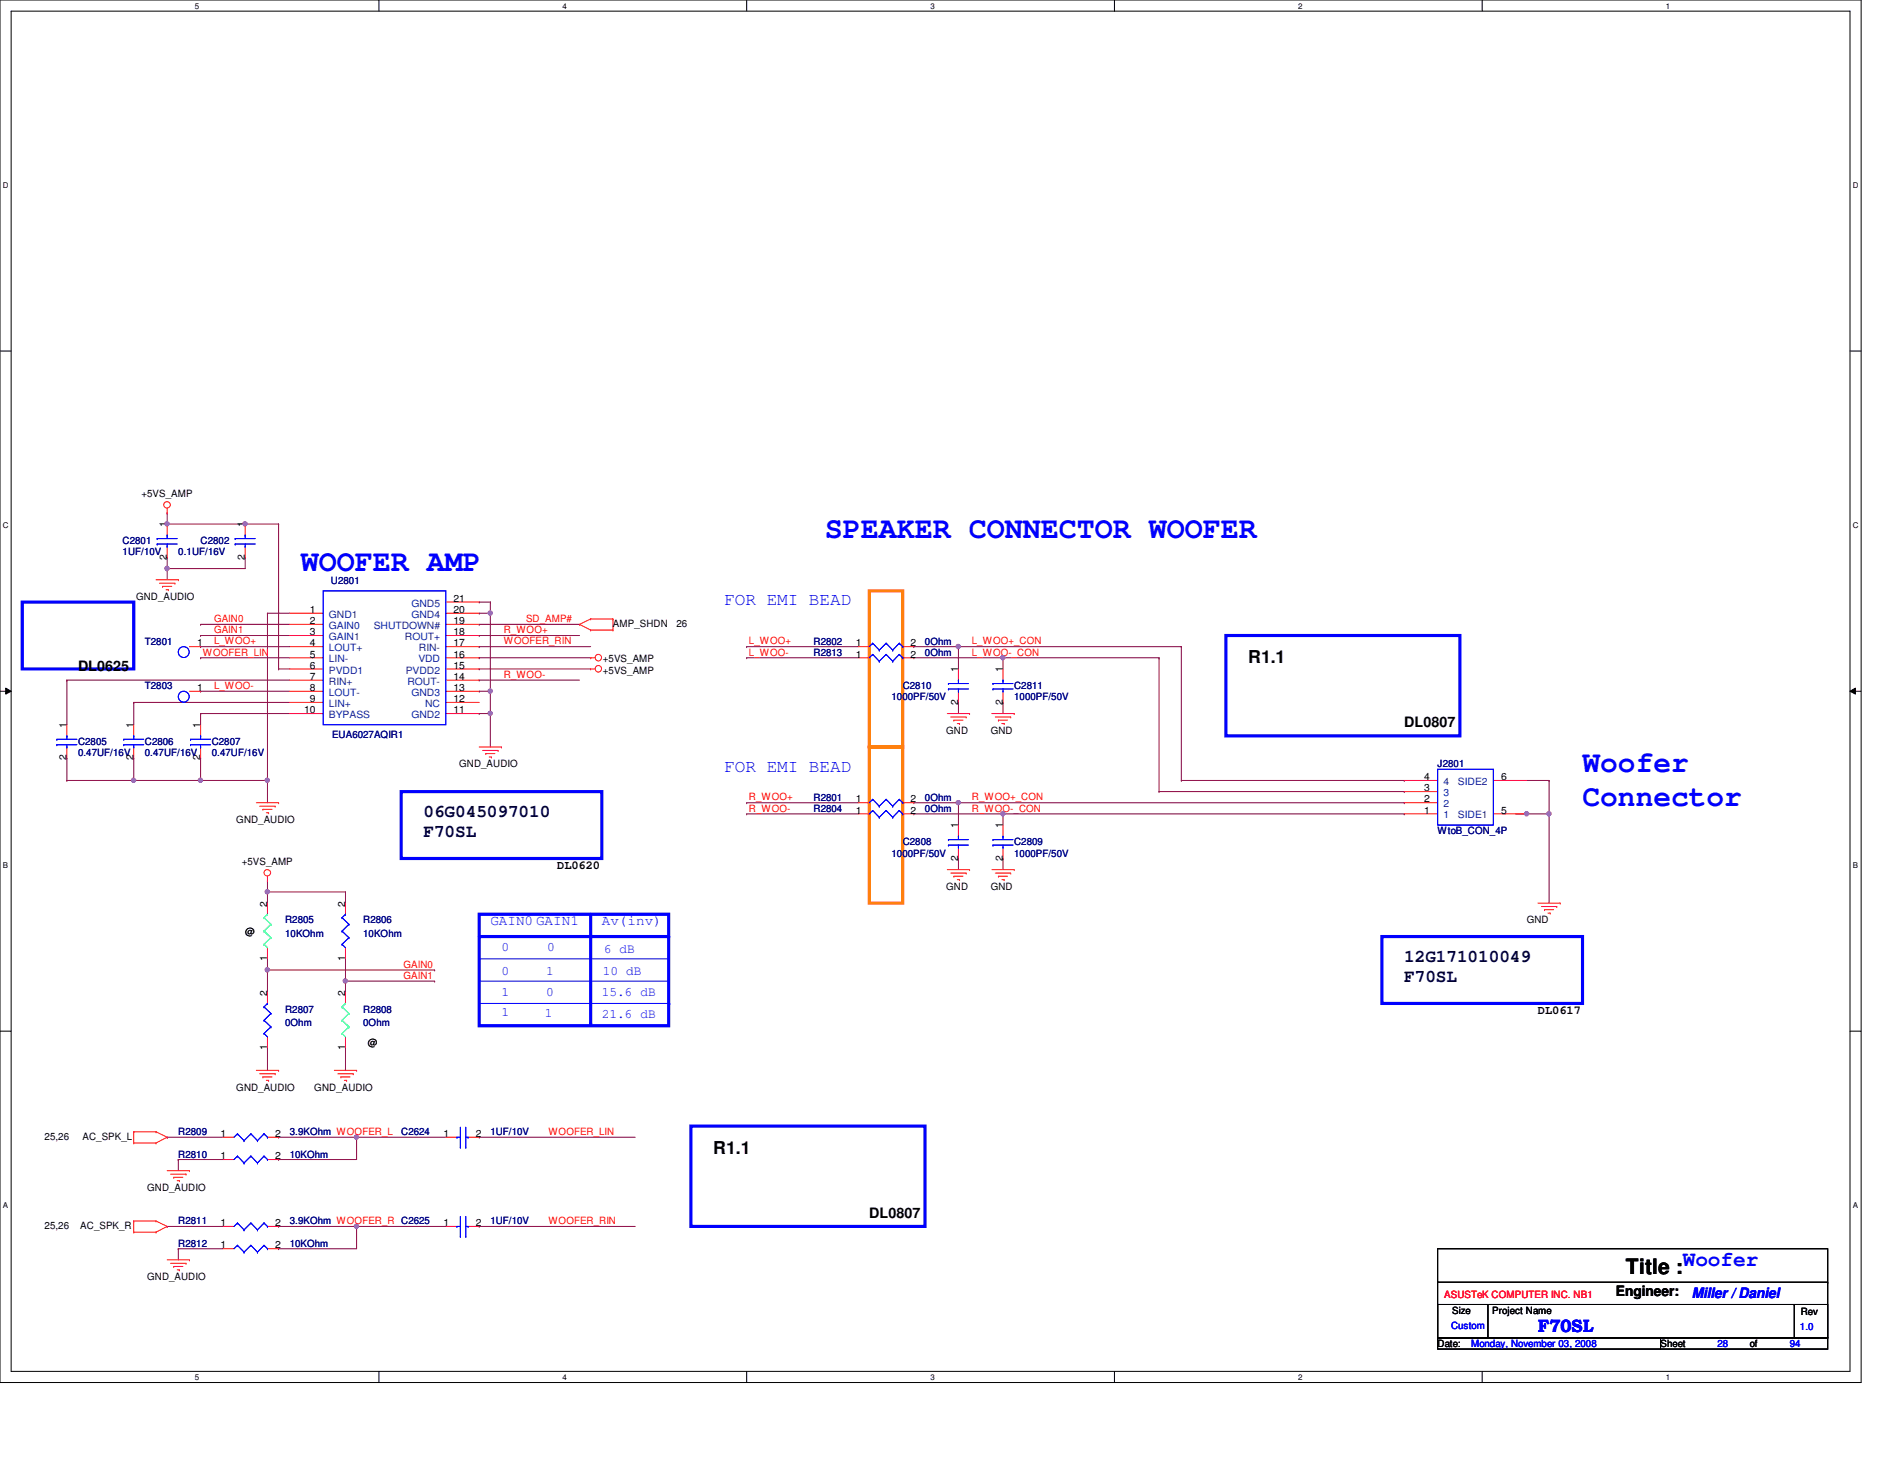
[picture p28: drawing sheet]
<svg xmlns="http://www.w3.org/2000/svg" width="279mm" height="216mm" viewBox="0 0 279 216" stroke-linecap="round" stroke-linejoin="round" font-family="sans-serif">
<defs><g id="words">
<g font-size="4.4" fill="#00f">
<text x="122.2" y="79.7">SPEAKER CONNECTOR WOOFER</text>
<text x="44.6" y="84.6">WOOFER AMP</text>
<text x="234.4" y="114.3">Woofer</text>
<text x="234.4" y="119.4">Connector</text>
</g>
<text font-size="3.1" x="240.9" y="188.7">Title :</text>
<text font-size="3.1" fill="#00f" x="249.3" y="187.5">Woofer</text>
<g font-size="2.6" fill="#00f">
<text x="107.3" y="89.6">FOR EMI BEAD</text>
<text x="107.3" y="114.4">FOR EMI BEAD</text>
<text x="227.8" y="197.3">F70SL</text>
</g>
<g font-size="2.6">
<text x="184.9" y="98.2">R1.1</text>
<text x="105.7" y="170.8">R1.1</text>
</g>
<g font-size="2.6" fill="#000040">
<text x="62.7" y="121">06G045097010</text>
<text x="62.7" y="124">F70SL</text>
<text x="208" y="142.5">12G171010049</text>
<text x="208" y="145.5">F70SL</text>
</g>
<g font-size="2.1">
<text x="11.6" y="99.4">DL0625</text>
<text x="208" y="107.7">DL0807</text>
<text x="128.8" y="180.3">DL0807</text>
<text x="239.4" y="191.9">Engineer:</text>
</g>
<g font-size="2.1" fill="#00f">
<text x="72.6" y="137">GAIN0 GAIN1</text>
<text x="89.2" y="137">Av(inv)</text>
<text x="250.6" y="192.2">Miller / Daniel</text>
</g>
<g font-size="1.9" fill="#00f">
<text x="74.3" y="140.9">0</text>
<text x="81.1" y="140.9">0</text>
<text x="89.5" y="141.2">6 dB</text>
<text x="74.3" y="147.5">1</text>
<text x="74.3" y="144.4">0</text>
<text x="80.9" y="147.5">0</text>
<text x="80.9" y="144.4">1</text>
<text x="89.2" y="147.5">15.6 dB</text>
<text x="89.3" y="144.4">10 dB</text>
<text x="74.3" y="150.5">1</text>
<text x="80.7" y="150.6">1</text>
<text x="89.2" y="150.8">21.6 dB</text>
</g>
<g font-size="1.8">
<text x="82.5" y="128.7">DL0620</text>
<text x="227.8" y="150.1">DL0617</text>
</g>
<g font-size="1.5">
<text x="21" y="73.7">+5VS_AMP</text>
<text x="24.7" y="82.9" transform="rotate(-90 24.7 82.9)">2</text>
<text x="24.7" y="78.1" transform="rotate(-90 24.7 78.1)">1</text>
<text x="36.3" y="82.9" transform="rotate(-90 36.3 82.9)">2</text>
<text x="36.3" y="78.1" transform="rotate(-90 36.3 78.1)">1</text>
<text x="20.2" y="88.9">GND_AUDIO</text>
<text x="67.2" y="89.1">21</text>
<text x="29.2" y="95.7">1</text>
<text x="45.9" y="90.8">1</text>
<text x="45.9" y="92.4">2</text>
<text x="45.9" y="94.1">3</text>
<text x="45.9" y="95.7">4</text>
<text x="67.2" y="95.7">17</text>
<text x="67.2" y="94.1">18</text>
<text x="67.2" y="92.4">19</text>
<text x="67.2" y="90.8">20</text>
<text x="90.8" y="92.8">AMP_SHDN</text>
<text x="100.2" y="92.8">26</text>
<text x="126.8" y="95.7">1</text>
<text x="134.9" y="95.7">2</text>
<text x="45.9" y="97.4">5</text>
<text x="45.9" y="99">6</text>
<text x="45.9" y="100.7">7</text>
<text x="67.2" y="100.7">14</text>
<text x="67.2" y="99">15</text>
<text x="67.2" y="97.4">16</text>
<text x="89.3" y="99.7">+5VS_AMP</text>
<text x="89.3" y="98">+5VS_AMP</text>
<text x="126.8" y="97.4">1</text>
<text x="134.9" y="97.4">2</text>
<text x="141.9" y="99.6" transform="rotate(-90 141.9 99.6)">1</text>
<text x="148.5" y="99.6" transform="rotate(-90 148.5 99.6)">1</text>
<text x="9.9" y="107.8" transform="rotate(-90 9.9 107.8)">1</text>
<text x="19.8" y="107.8" transform="rotate(-90 19.8 107.8)">1</text>
<text x="29.2" y="102.3">1</text>
<text x="29.7" y="107.8" transform="rotate(-90 29.7 107.8)">1</text>
<text x="45" y="105.6">10</text>
<text x="45.9" y="102.3">8</text>
<text x="45.9" y="104">9</text>
<text x="67.2" y="105.6">11</text>
<text x="67.2" y="104">12</text>
<text x="67.2" y="102.3">13</text>
<text x="141.9" y="104.4" transform="rotate(-90 141.9 104.4)">2</text>
<text x="148.5" y="104.4" transform="rotate(-90 148.5 104.4)">2</text>
<text x="9.9" y="112.6" transform="rotate(-90 9.9 112.6)">2</text>
<text x="19.8" y="112.6" transform="rotate(-90 19.8 112.6)">2</text>
<text x="29.7" y="112.6" transform="rotate(-90 29.7 112.6)">2</text>
<text x="68" y="113.6">GND_AUDIO</text>
<text x="140.2" y="108.7">GND</text>
<text x="146.8" y="108.7">GND</text>
<text x="126.8" y="118.8">1</text>
<text x="134.9" y="118.8">2</text>
<text x="211" y="115.5">4</text>
<text x="211" y="117.2">3</text>
<text x="211" y="118.8">2</text>
<text x="222.4" y="115.5">6</text>
<text x="35" y="121.9">GND_AUDIO</text>
<text x="126.8" y="120.5">1</text>
<text x="134.9" y="120.5">2</text>
<text x="141.9" y="122.7" transform="rotate(-90 141.9 122.7)">1</text>
<text x="148.5" y="122.7" transform="rotate(-90 148.5 122.7)">1</text>
<text x="211" y="120.5">1</text>
<text x="222.4" y="120.5">5</text>
<text x="35.8" y="128.1">+5VS_AMP</text>
<text x="140.2" y="131.8">GND</text>
<text x="141.9" y="127.5" transform="rotate(-90 141.9 127.5)">2</text>
<text x="146.8" y="131.8">GND</text>
<text x="148.5" y="127.5" transform="rotate(-90 148.5 127.5)">2</text>
<text x="39.6" y="134.2" transform="rotate(-90 39.6 134.2)">2</text>
<text x="51.1" y="134.2" transform="rotate(-90 51.1 134.2)">2</text>
<text x="226.2" y="136.7">GND</text>
<text x="36.3" y="138.4">@</text>
<text x="39.6" y="142.3" transform="rotate(-90 39.6 142.3)">1</text>
<text x="51.1" y="142.3" transform="rotate(-90 51.1 142.3)">1</text>
<text x="39.6" y="147.4" transform="rotate(-90 39.6 147.4)">2</text>
<text x="51.1" y="147.4" transform="rotate(-90 51.1 147.4)">2</text>
<text x="39.6" y="155.5" transform="rotate(-90 39.6 155.5)">1</text>
<text x="51.1" y="155.5" transform="rotate(-90 51.1 155.5)">1</text>
<text x="54.5" y="154.9">@</text>
<text x="35" y="161.5">GND_AUDIO</text>
<text x="46.6" y="161.5">GND_AUDIO</text>
<text x="6.6" y="168.8">25,26</text>
<text x="12.2" y="168.8">AC_SPK_L</text>
<text x="32.7" y="168.4">1</text>
<text x="32.7" y="171.7">1</text>
<text x="40.8" y="168.4">2</text>
<text x="40.8" y="171.7">2</text>
<text x="65.7" y="168.4">1</text>
<text x="70.5" y="168.4">2</text>
<text x="21.8" y="176.4">GND_AUDIO</text>
<text x="6.6" y="182">25,26</text>
<text x="11.9" y="182">AC_SPK_R</text>
<text x="32.7" y="184.9">1</text>
<text x="32.7" y="181.6">1</text>
<text x="40.8" y="184.9">2</text>
<text x="40.8" y="181.6">2</text>
<text x="65.7" y="181.6">1</text>
<text x="70.5" y="181.6">2</text>
<text x="21.8" y="189.6">GND_AUDIO</text>
<text x="215.1" y="194.5">Size</text>
<text x="221.1" y="194.5">Project Name</text>
<text x="266.8" y="194.7">Rev</text>
<text x="213" y="199.5">Date:</text>
<text x="246" y="199.5">Sheet</text>
<text x="259.2" y="199.5">of</text>
</g>
<g font-size="1.5" fill="#000080">
<text x="18.2" y="80.6">C2801</text>
<text x="18.2" y="82.3">1UF/10V</text>
<text x="26.4" y="82.3">0.1UF/16V</text>
<text x="29.7" y="80.6">C2802</text>
<text x="49" y="86.5">U2801</text>
<text x="21.5" y="95.5">T2801</text>
<text x="120.5" y="95.5">R2802</text>
<text x="137" y="95.5">0Ohm</text>
<text x="120.5" y="97.1">R2813</text>
<text x="137" y="97.1">0Ohm</text>
<text x="21.5" y="102.1">T2803</text>
<text x="132.1" y="103.7">1000PF/50V</text>
<text x="133.7" y="102.1">C2810</text>
<text x="150.2" y="102.1">C2811</text>
<text x="150.2" y="103.7">1000PF/50V</text>
<text x="11.6" y="110.3">C2805</text>
<text x="11.6" y="112">0.47UF/16V</text>
<text x="21.5" y="110.3">C2806</text>
<text x="21.5" y="112">0.47UF/16V</text>
<text x="31.4" y="110.3">C2807</text>
<text x="31.4" y="112">0.47UF/16V</text>
<text x="49.2" y="109.3">EUA6027AQIR1</text>
<text x="213" y="113.6">J2801</text>
<text x="120.5" y="118.6">R2801</text>
<text x="137" y="118.6">0Ohm</text>
<text x="120.5" y="120.2">R2804</text>
<text x="133.7" y="125.2">C2808</text>
<text x="137" y="120.2">0Ohm</text>
<text x="150.2" y="125.2">C2809</text>
<text x="213" y="123.5">WtoB_CON_4P</text>
<text x="132.1" y="126.8">1000PF/50V</text>
<text x="150.2" y="126.8">1000PF/50V</text>
<text x="42.2" y="136.7">R2805</text>
<text x="53.8" y="136.7">R2806</text>
<text x="42.2" y="138.7">10KOhm</text>
<text x="53.8" y="138.7">10KOhm</text>
<text x="42.2" y="149.9">R2807</text>
<text x="53.8" y="149.9">R2808</text>
<text x="42.2" y="151.9">0Ohm</text>
<text x="53.8" y="151.9">0Ohm</text>
<text x="26.4" y="168.1">R2809</text>
<text x="26.4" y="171.4">R2810</text>
<text x="42.9" y="168.1">3.9KOhm WOOFER_L</text>
<text x="42.9" y="171.4">10KOhm</text>
<text x="59.4" y="168.1">C2624</text>
<text x="72.6" y="168.1">1UF/10V</text>
<text x="26.4" y="184.6">R2812</text>
<text x="26.4" y="181.3">R2811</text>
<text x="42.9" y="184.6">10KOhm</text>
<text x="42.9" y="181.3">3.9KOhm WOOFER_R C2625</text>
<text x="72.6" y="181.3">1UF/10V</text>
</g>
<g font-size="1.5" fill="#004080">
<text x="61" y="89.8">GND5</text>
<text x="48.7" y="91.5">GND1</text>
<text x="48.7" y="93.1">GAIN0</text>
<text x="48.7" y="94.8">GAIN1</text>
<text x="55.4" y="93.1">SHUTDOWN#</text>
<text x="60" y="94.8">ROUT+</text>
<text x="61" y="91.5">GND4</text>
<text x="48.7" y="96.4">LOUT+</text>
<text x="48.7" y="98.1">LIN-</text>
<text x="48.7" y="99.7">PVDD1</text>
<text x="48.7" y="101.4">RIN+</text>
<text x="60.1" y="99.7">PVDD2</text>
<text x="60.4" y="101.4">ROUT-</text>
<text x="62" y="98.1">VDD</text>
<text x="62.1" y="96.4">RIN-</text>
<text x="48.7" y="103">LOUT-</text>
<text x="48.7" y="104.7">LIN+</text>
<text x="48.7" y="106.3">BYPASS</text>
<text x="61" y="106.3">GND2</text>
<text x="61" y="103">GND3</text>
<text x="63" y="104.7">NC</text>
<text x="213.8" y="116.2">4</text>
<text x="213.8" y="117.9">3</text>
<text x="213.8" y="119.5">2</text>
<text x="216" y="116.2">SIDE2</text>
<text x="213.8" y="121.2">1</text>
<text x="216" y="121.2">SIDE1</text>
</g>
<g font-size="1.5" fill="#f00">
<text x="31.7" y="95.4">L_WOO+</text>
<text x="31.7" y="92.1">GAIN0</text>
<text x="31.7" y="93.8">GAIN1</text>
<text x="74.6" y="93.8">R_WOO+</text>
<text x="74.6" y="95.4">WOOFER_RIN</text>
<text x="77.9" y="92.1">SD_AMP#</text>
<text x="111" y="95.4">L_WOO+</text>
<text x="144" y="95.4">L_WOO+_CON</text>
<text x="30.1" y="97.1">WOOFER_LIN</text>
<text x="74.6" y="100.4">R_WOO-</text>
<text x="111" y="97.1">L_WOO-</text>
<text x="144" y="97.1">L_WOO-_CON</text>
<text x="31.7" y="102">L_WOO-</text>
<text x="111" y="118.5">R_WOO+</text>
<text x="144" y="118.5">R_WOO+_CON</text>
<text x="111" y="120.2">R_WOO-</text>
<text x="144" y="120.2">R_WOO-_CON</text>
<text x="59.8" y="143.3">GAIN0</text>
<text x="59.8" y="144.9">GAIN1</text>
<text x="81.2" y="168.1">WOOFER_LIN</text>
<text x="81.2" y="181.3">WOOFER_RIN</text>
<text x="214" y="192.2">ASUSTeK COMPUTER INC. NB1</text>
</g>
<g font-size="1.5" fill="#00f">
<text x="215" y="196.8">Custom</text>
<text x="266.7" y="197">1.0</text>
<text x="217.9" y="199.5">Monday, November 03, 2008</text>
<text x="254.4" y="199.5">28</text>
<text x="265.1" y="199.5">94</text>
</g>
<g font-size="1.2">
<text x="28.9" y="1.3">5</text>
<text x="83.4" y="1.3">4</text>
<text x="137.8" y="1.3">3</text>
<text x="192.3" y="1.3">2</text>
<text x="246.8" y="1.3">1</text>
<text x=".4" y="27.9">D</text>
<text x="274.5" y="27.9">D</text>
<text x=".4" y="78.2">C</text>
<text x="274.5" y="78.2">C</text>
<text x=".4" y="128.6">B</text>
<text x="274.5" y="128.6">B</text>
<text x=".4" y="178.9">A</text>
<text x="274.5" y="178.9">A</text>
<text x="28.9" y="204.3">5</text>
<text x="83.4" y="204.3">4</text>
<text x="137.8" y="204.3">3</text>
<text x="192.3" y="204.3">2</text>
<text x="246.8" y="204.3">1</text>
</g>
</g></defs>
<path d="M0 0h275.7v204.7h-275.7zM1.7 1.7h272.4v201.4h-272.4z" fill="none" stroke="#000" stroke-width=".15"/>
<g fill="#fff">
<path d="M28.9 .2h.6v1.3h-.6z"/>
<path d="M28.9 203.3h.6v1.3h-.6z"/>
</g>
<path d="M56.1 0v1.7M56.1 203.1v1.6" fill="none" stroke="#000" stroke-width=".15"/>
<g fill="#fff">
<path d="M83.4 .2h.5v1.3h-.5z"/>
<path d="M83.4 203.3h.5v1.3h-.5z"/>
</g>
<path d="M110.6 0v1.7M110.6 203.1v1.6" fill="none" stroke="#000" stroke-width=".15"/>
<g fill="#fff">
<path d="M137.8 .2h.6v1.3h-.6z"/>
<path d="M137.8 203.3h.6v1.3h-.6z"/>
</g>
<path d="M165.1 0v1.7M165.1 203.1v1.6" fill="none" stroke="#000" stroke-width=".15"/>
<g fill="#fff">
<path d="M192.3 .2h.6v1.3h-.6z"/>
<path d="M192.3 203.3h.6v1.3h-.6z"/>
</g>
<path d="M219.6 0v1.7M219.6 203.1v1.6" fill="none" stroke="#000" stroke-width=".15"/>
<g fill="#fff">
<path d="M246.8 .2h.6v1.3h-.6z"/>
<path d="M246.8 203.3h.6v1.3h-.6z"/>
<path d="M.4 26.8h.8v1.3h-.8z"/>
<path d="M274.5 26.8h.8v1.3h-.8z"/>
<path d="M.4 77.1h.8v1.3h-.8z"/>
<path d="M274.5 77.1h.8v1.3h-.8z"/>
</g>
<path d="M0 52h1.7M274.1 52h1.6" fill="none" stroke="#000" stroke-width=".15"/>
<g fill="#fff">
<path d="M.4 127.5h.7v1.3h-.7z"/>
<path d="M274.5 127.5h.7v1.3h-.7z"/>
</g>
<path d="M0 102.4h1.7M.8 101.9l.9 .5-.9 .4zM274.1 102.4l.8-.5v.9zM274.1 102.4h1.6" fill="none" stroke="#000" stroke-width=".15"/>
<path d="M.8 101.9l.9 .5-.9 .4zM274.1 102.4l.8-.5v.9z" fill="#000"/>
<g fill="#fff">
<path d="M.4 177.8h.7v1.4h-.7z"/>
<path d="M274.5 177.8h.7v1.4h-.7z"/>
</g>
<path d="M0 152.7h1.7M274.1 152.7h1.6" fill="none" stroke="#000" stroke-width=".15"/>
<g fill="none" stroke="#800040" stroke-width=".15">
<path d="M9.9 100.7h.1M9.9 100.7h33M19.8 104h.1M19.8 115.6h.1M19.8 104h23.1M19.8 104v3.3M29.7 112.3h.1M29.7 112.3v3.3h-9.9M110.6 118.9h.1M110.6 118.9h16.5M135.4 118.9h.1M135.4 118.9h6.6"/>
<path d="M142 118.9h.1M142 118.9v3.3M110.6 120.5h.1M110.6 120.5h16.5M135.4 120.5h.1M135.4 120.5h13.2M142 127.1h.1M142 127.1v1.7M148.6 120.5h.1M148.6 127.1h.1M148.6 120.5v1.7M148.6 127.1v1.7"/>
</g>
<circle cx="19.8" cy="115.5" r=".32" fill="#f0f"/>
<circle cx="19.8" cy="115.5" r=".32" fill="none" stroke="#f0f" stroke-width=".15"/>
<path d="M9.9 115.6h.1M19.8 112.3h.1M19.8 112.3v3.3h-9.9M72.6 105.7h.1M72.6 105.7v4.9" fill="none" stroke="#800040" stroke-width=".15"/>
<circle cx="72.6" cy="105.6" r=".32" fill="#f0f"/>
<circle cx="72.6" cy="105.6" r=".32" fill="none" stroke="#f0f" stroke-width=".15"/>
<g fill="none" stroke="#800040" stroke-width=".15">
<path d="M29.7 95.8h.1M29.7 95.8h13.2M39.6 90.8h.1M39.6 90.8v24.8M71 99.1h.1M71 94.1h.1M71 90.8h.1M71 89.2h.1M71 99.1h16.5M71 94.1h14.9M71 90.8h1.6M71 89.2h1.6"/>
<path d="M72.6 89.2h.1M72.6 90.8h.1M72.6 89.2v13.2M29.7 102.4h.1M29.7 102.4h13.2M71 100.7h.1M71 100.7h14.9"/>
</g>
<circle cx="72.6" cy="90.8" r=".32" fill="#f0f"/>
<circle cx="72.6" cy="90.8" r=".32" fill="none" stroke="#f0f" stroke-width=".15"/>
<path d="M39.6 90.8h.1M39.6 90.8h3.3M39.6 115.6h.1M39.6 115.6v3.3M71 105.7h.1M72.6 102.4h.1M72.6 102.4v3.3h-1.6" fill="none" stroke="#800040" stroke-width=".15"/>
<circle cx="72.6" cy="102.3" r=".32" fill="#f0f"/>
<circle cx="72.6" cy="102.3" r=".32" fill="none" stroke="#f0f" stroke-width=".15"/>
<path d="M29.7 115.6h.1M29.7 115.6h9.9M71 102.4h.1M71 102.4h1.6" fill="none" stroke="#800040" stroke-width=".15"/>
<circle cx="39.6" cy="115.5" r=".32" fill="#f0f"/>
<circle cx="39.6" cy="115.5" r=".32" fill="none" stroke="#f0f" stroke-width=".15"/>
<circle cx="29.7" cy="115.5" r=".32" fill="#f0f"/>
<circle cx="29.7" cy="115.5" r=".32" fill="none" stroke="#f0f" stroke-width=".15"/>
<g fill="none" stroke="#800040" stroke-width=".15">
<path d="M41.3 77.6h.1M41.3 77.6v21.5M24.8 84.2h.1M24.8 84.2v1.7M24.8 84.2h11.5M41.3 99.1h.1M41.3 99.1h1.6M71 97.4h.1M71 95.8h.1M71 97.4h16.5M71 95.8h16.5M29.7 105.7h.1"/>
<path d="M29.7 105.7h13.2"/>
</g>
<circle cx="24.7" cy="84.2" r=".32" fill="#f0f"/>
<circle cx="24.7" cy="84.2" r=".32" fill="none" stroke="#f0f" stroke-width=".15"/>
<g fill="none" stroke="#800040" stroke-width=".15">
<path d="M24.8 75.9h.1M24.8 77.6h.1M24.8 75.9v1.7M24.8 77.6h11.5M24.8 82.5h.1M24.8 82.5v1.7M29.7 92.5h.1M29.7 94.1h.1M29.7 92.5h13.2M29.7 94.1h13.2M36.3 82.5h.1M36.3 82.5v1.7"/>
<path d="M71 92.5h.1M71 92.5h14.9M29.7 105.7h.1M29.7 105.7v1.6"/>
</g>
<circle cx="24.7" cy="77.6" r=".32" fill="#f0f"/>
<circle cx="24.7" cy="77.6" r=".32" fill="none" stroke="#f0f" stroke-width=".15"/>
<path d="M36.3 77.6h.1M36.3 77.6h5" fill="none" stroke="#800040" stroke-width=".15"/>
<circle cx="36.3" cy="77.6" r=".32" fill="#f0f"/>
<circle cx="36.3" cy="77.6" r=".32" fill="none" stroke="#f0f" stroke-width=".15"/>
<path d="M9.9 100.7h.1M9.9 112.3h.1M9.9 100.7v6.6M9.9 112.3v3.3M229.5 120.5h.1M229.5 120.5v13.2" fill="none" stroke="#800040" stroke-width=".15"/>
<circle cx="229.5" cy="120.5" r=".32" fill="#f0f"/>
<circle cx="229.5" cy="120.5" r=".32" fill="none" stroke="#f0f" stroke-width=".15"/>
<path d="M51.2 145.3h13.2M64.4 145.3h.1" fill="none" stroke="#800040" stroke-width=".15"/>
<circle cx="51.2" cy="145.3" r=".32" fill="#f0f"/>
<circle cx="51.2" cy="145.3" r=".32" fill="none" stroke="#f0f" stroke-width=".15"/>
<path d="M39.6 132.1h.1M39.6 132.1v1.6M39.6 132.1h11.6M39.6 155.2h.1M39.6 155.2v3.3M51.2 142h.1M51.2 142v3.3" fill="none" stroke="#800040" stroke-width=".15"/>
<circle cx="39.6" cy="132.1" r=".32" fill="#f0f"/>
<circle cx="39.6" cy="132.1" r=".32" fill="none" stroke="#f0f" stroke-width=".15"/>
<path d="M39.6 130.4h.1M39.6 130.4v1.7M51.2 132.1h.1M51.2 132.1v1.6M39.6 143.6h.1M39.6 143.6v3.3M39.6 143.6h24.8M51.2 145.3h.1M51.2 145.3v1.6M64.4 143.6h.1" fill="none" stroke="#800040" stroke-width=".15"/>
<circle cx="39.6" cy="143.6" r=".32" fill="#f0f"/>
<circle cx="39.6" cy="143.6" r=".32" fill="none" stroke="#f0f" stroke-width=".15"/>
<path d="M29.7 97.4h.1M29.7 97.4h13.2M39.6 142h.1M39.6 142v1.6M51.2 155.2h.1M51.2 155.2v3.3M52.8 181.6h.1M52.8 181.6h13.2" fill="none" stroke="#800040" stroke-width=".15"/>
<circle cx="52.8" cy="181.6" r=".32" fill="#f0f"/>
<circle cx="52.8" cy="181.6" r=".32" fill="none" stroke="#f0f" stroke-width=".15"/>
<g fill="none" stroke="#800040" stroke-width=".15">
<path d="M24.8 168.4h.1M24.8 168.4h8.2M26.4 171.7h.1M26.4 171.7h6.6M26.4 171.7v1.7M52.8 168.4h.1M52.8 168.4h13.2M71 168.4h.1M71 168.4h23.1M24.8 181.6h.1M24.8 181.6h8.2M71 181.6h.1"/>
<path d="M71 181.6h23.1"/>
</g>
<circle cx="52.8" cy="168.4" r=".32" fill="#f0f"/>
<circle cx="52.8" cy="168.4" r=".32" fill="none" stroke="#f0f" stroke-width=".15"/>
<g fill="none" stroke="#800040" stroke-width=".15">
<path d="M148.6 120.5h59.4M208 120.5h.1M41.3 171.7h.1M41.3 168.4h.1M41.3 168.4h11.5M52.8 168.4h.1M52.8 168.4v3.3h-11.5M26.4 184.9h.1M26.4 184.9h6.6M26.4 184.9v1.7M41.3 184.9h.1M41.3 181.6h.1"/>
<path d="M41.3 181.6h11.5M52.8 181.6h.1M52.8 181.6v3.3h-11.5"/>
</g>
<circle cx="148.6" cy="120.5" r=".32" fill="#f0f"/>
<circle cx="148.6" cy="120.5" r=".32" fill="none" stroke="#f0f" stroke-width=".15"/>
<path d="M142 118.9h66M208 118.9h.1" fill="none" stroke="#800040" stroke-width=".15"/>
<circle cx="142" cy="118.8" r=".32" fill="#f0f"/>
<circle cx="142" cy="118.8" r=".32" fill="none" stroke="#f0f" stroke-width=".15"/>
<path d="M148.6 97.4h23.1M171.7 97.4h.1" fill="none" stroke="#800040" stroke-width=".15"/>
<circle cx="148.6" cy="97.4" r=".32" fill="#f0f"/>
<circle cx="148.6" cy="97.4" r=".32" fill="none" stroke="#f0f" stroke-width=".15"/>
<path d="M142 95.8h33M175 95.8h.1" fill="none" stroke="#800040" stroke-width=".15"/>
<circle cx="142" cy="95.7" r=".32" fill="#f0f"/>
<circle cx="142" cy="95.7" r=".32" fill="none" stroke="#f0f" stroke-width=".15"/>
<g fill="none" stroke="#800040" stroke-width=".15">
<path d="M110.6 97.4h.1M110.6 95.8h.1M110.6 97.4h16.5M110.6 95.8h16.5M135.4 95.8h.1M135.4 97.4h.1M135.4 97.4h13.2M135.4 95.8h6.6M142 95.8h.1M142 95.8v3.3M148.6 97.4h.1M148.6 97.4v1.7"/>
<path d="M171.7 97.4v19.8M175 95.8v19.8M142 104h.1M142 104v1.7M148.6 104h.1M148.6 104v1.7M171.7 117.2h.1M171.7 117.2h36.3M175 115.6h.1M175 115.6h33M208 117.2h.1M208 115.6h.1"/>
<path d="M224.5 120.5h1.7M226.2 120.5h.1"/>
</g>
<circle cx="226.2" cy="120.5" r=".32" fill="#f0f"/>
<circle cx="226.2" cy="120.5" r=".32" fill="none" stroke="#f0f" stroke-width=".15"/>
<path d="M226.2 115.6h3.3M229.5 115.6h.1M229.5 115.6v4.9M226.2 120.5h3.3M229.5 120.5h.1" fill="none" stroke="#800040" stroke-width=".15"/>
<g fill="none" stroke="#f00" stroke-width=".15">
<path d="M24.8 75.9h.1M24.8 75.3v.6M23.1 85.9h3.3M23.6 86.4h2.3M24.1 86.8h.1M24.1 86.8h1.3M24.6 87.3h.3M24.9 87.3h.1M25.9 86.4h.1M26.4 85.9h.1M85.9 92.5h.1M85.9 92.5l1.6 .8"/>
<path d="M87.5 93.3h.1M87.5 91.7h.1M87.5 99.1h.1M87.5 97.4h.1M87.5 93.3h3.3M87.5 91.7l-1.6 .8M87.5 91.7h3.3M87.5 99.1h.7M87.5 97.4h.7M90.8 91.7h.1M90.8 93.3h.1M90.8 91.7v1.6"/>
<path d="M38 118.9h3.3M38.5 119.4h2.3M38.9 119.8h.1M38.9 119.8h1.4M40.8 119.4h.1M41.3 118.9h.1M71 110.6h3.3M71.5 111.1h2.3M72 111.6h.1M72 111.6h1.3M72.5 112.1h.3M72.8 112.1h.1"/>
<path d="M73.8 111.1h.1M74.3 110.6h.1M140.3 105.7h3.3M140.8 106.2h2.3M141.3 106.6h.1M141.3 106.6h1.4M141.8 107.1h.4M142.2 107.1h.1M143.1 106.2h.1M143.6 105.7h.1M146.9 105.7h3.3M147.4 106.2h2.3"/>
<path d="M147.9 106.6h.1M147.9 106.6h1.4M148.4 107.1h.4M148.8 107.1h.1M149.7 106.2h.1M150.2 105.7h.1M39.5 120.4h.3M39.6 130.4h.1M39.6 129.8v.6M39.8 120.4h.1M140.3 128.8h3.3M140.8 129.3h2.3"/>
<path d="M141.3 129.8h.1M141.3 129.8h1.4M141.8 130.3h.4M142.2 130.3h.1M143.1 129.3h.1M143.6 128.8h.1M146.9 128.8h3.3M147.4 129.3h2.3M147.9 129.8h.1M147.9 129.8h1.4M148.4 130.3h.4M148.8 130.3h.1"/>
<path d="M149.7 129.3h.1M150.2 128.8h.1M227.8 133.7h3.3M228.3 134.2h2.3M228.8 134.7h.1M228.8 134.7h1.4M229.3 135.2h.4M229.7 135.2h.1M230.6 134.2h.1M231.1 133.7h.1M38 158.5h3.3M38.5 159h2.3"/>
<path d="M38.9 159.5h.1M38.9 159.5h1.4M39.5 160h.3M39.8 160h.1M40.8 159h.1M41.3 158.5h.1M49.5 158.5h3.3M50 159h2.3M50.5 159.5h.1M50.5 159.5h1.4M51 160h.4M51.4 160h.1"/>
<path d="M52.3 159h.1M52.8 158.5h.1M19.8 169.2h.1M19.8 167.6h.1M19.8 167.6h3.3M19.8 169.2h3.3M19.8 167.6v1.6M23.1 167.6h.1M23.1 169.2h.1M23.1 167.6l1.7 .8M24.8 168.4h.1M24.8 168.4l-1.7 .8"/>
<path d="M24.8 173.4h3.3M25.3 173.9h2.3M25.7 174.3h.1M25.7 174.3h1.4M26.2 174.8h.4M26.6 174.8h.1M27.6 173.9h.1M28.1 173.4h.1M19.8 182.5h.1M19.8 180.8h.1M19.8 180.8v1.7M19.8 180.8h3.3"/>
<path d="M19.8 182.5h3.3M23.1 180.8h.1M23.1 182.5h.1M23.1 180.8l1.7 .8M24.8 181.6h.1M24.8 181.6l-1.7 .9M24.8 186.6h3.3M25.3 187.1h2.3M25.7 187.5h.1M25.7 187.5h1.4M26.2 188h.4M26.6 188h.1"/>
<path d="M27.6 187.1h.1M28.1 186.6h.1"/>
<circle cx="24.7" cy="74.8" r=".48"/>
<circle cx="88.6" cy="99" r=".48"/>
<circle cx="88.6" cy="97.4" r=".48"/>
<circle cx="39.6" cy="129.2" r=".48"/>
</g>
<path d="M213 184.9h57.8v13.2h-57.8zM213 193.2h7.4v4.9h-7.4zM213 198.1h33v1.7h-33zM213 189.9h57.8M220.6 193.2h45.2M246 198.1h24.8v1.7h-24.8zM265.8 193.2h5v4.9h-5zM265.8 193.2h.1M270.8 189.9h.1" fill="none" stroke="#000" stroke-width=".15"/>
<path d="M71 138.7h28.1M204.7 138.7h29.7v9.9h-29.7z" fill="none" stroke="#00f" stroke-width=".47"/>
<path d="M71 145.3h28.1M99.1 145.3h.1" fill="none" stroke="#00f" stroke-width=".15"/>
<circle cx="99.1" cy="138.7" r=".23" fill="#00f"/>
<path d="M71 142h28.1M71.2 148.6h28M99.1 142h.1M99.2 148.6h.1" fill="none" stroke="#00f" stroke-width=".15"/>
<path d="M87.5 135.4v16.2" fill="none" stroke="#00f" stroke-width=".47"/>
<circle cx="87.5" cy="151.6" r=".23" fill="#00f"/>
<path d="M3.3 89.2h16.5v9.9h-16.5zM181.6 94.1h34.7v14.9h-34.7zM59.4 117.2h29.8v9.9h-29.8zM71 135.4h28.1v16.5h-28.1zM102.4 166.8h34.6v14.8h-34.6z" fill="none" stroke="#00f" stroke-width=".47"/>
<path d="M128.8 87.5h4.9v23.1h-4.9zM128.8 110.6h4.9v23.1h-4.9z" fill="none" stroke="#ff8000" stroke-width=".47"/>
<g fill="none" stroke="#f00" stroke-width=".15">
<path d="M24.8 77.6v1.6M36.3 77.6v1.6M24.8 80.9v1.6M28.1 95.8h1.6M36.3 80.9v1.6M42.9 97.4h5M42.9 90.8h5M42.9 92.5h5M42.9 94.1h5M42.9 95.8h5M42.9 99.1h5M66 97.4h5"/>
<path d="M66 90.8h5M66 92.5h5M66 94.1h5M66 95.8h5M66 99.1h5M66 89.2h5M127.1 97.4h1.7M127.1 95.8h1.7M133.7 97.4h1.7M133.7 95.8h1.7M142 99.1v1.6M148.6 99.1v1.6"/>
<path d="M9.9 107.3v1.7M9.9 110.6v1.7M19.8 107.3v1.7M19.8 110.6v1.7M28.1 102.4h1.6M29.7 107.3v1.7M29.7 110.6v1.7M42.9 100.7h5M42.9 102.4h5M42.9 104h5M42.9 105.7h5M66 100.7h5"/>
<path d="M66 102.4h5M66 104h5M66 105.7h5M127.1 118.9h1.7M133.7 118.9h1.7M142 102.4v1.6M148.6 102.4v1.6M208 115.6h5M208 117.2h5M208 118.9h5M221.2 115.6h5M39.6 133.7v1.7"/>
<path d="M51.2 133.7v1.7M127.1 120.5h1.7M133.7 120.5h1.7M142 122.2v1.6M142 125.5v1.6M148.6 122.2v1.6M148.6 125.5v1.6M208 120.5h5M221.2 120.5h5M39.6 140.3v1.7M39.6 146.9v1.7M39.6 153.5v1.7"/>
<path d="M51.2 140.3v1.7M51.2 146.9v1.7M51.2 153.5v1.7M33 168.4h1.7M33 171.7h1.7M39.6 168.4h1.7M39.6 171.7h1.7M66 168.4h1.7M69.3 168.4h1.7M33 184.9h1.7M33 181.6h1.7M39.6 184.9h1.7"/>
<path d="M39.6 181.6h1.7M66 181.6h1.7M69.3 181.6h1.7"/>
</g>
<g fill="none" stroke="#00ff80" stroke-width=".15">
<path d="M39.1 135.9h.1M39.1 139.8h.1M39.1 137.9h.1M39.1 135.9l1 1M39.1 139.8l.5 .5M39.1 137.9l1 1M39.6 135.4h.1M39.6 135.4l-.5 .5M40.1 136.9h.1M40.1 138.9h.1M40.1 136.9l-1 1M40.1 138.9l-1 .9"/>
<path d="M50.7 149.1h.1M50.7 153h.1M50.7 151.1h.1M50.7 149.1l1 1M50.7 153l.5 .5M50.7 151.1l1 1M51.2 148.6h.1M51.2 148.6l-.5 .5M51.7 150.1h.1M51.7 152.1h.1M51.7 150.1l-1 1M51.7 152.1l-1 .9"/>
</g>
<g fill="none" stroke="#00f" stroke-width=".15">
<path d="M23.3 79.8h.1M23.3 79.8h2.9M24.8 79.2h.1M24.8 79.2v.6M34.8 79.8h.1M34.8 79.8h3M36.3 79.2h.1M36.3 79.2v.6M23.3 80.6h.1M23.3 80.6h2.9M24.8 80.9h.1M24.8 80.6v.3"/>
<path d="M34.8 80.6h.1M34.8 80.6h3M36.3 80.9h.1M36.3 80.6v.3M47.9 87.5h18.1v19.8h-18.1zM129.3 96.9h.1M129.3 95.2h.1M129.3 96.9l1 1M129.3 96.9l-.5 .5M129.3 95.2l1 1.1M129.3 95.2l-.5 .6M130.3 97.9h.1"/>
<path d="M130.3 96.3h.1M131.3 96.9h.1M131.3 95.2h.1M131.3 96.9l.9 1M131.3 96.9l-1 1M131.3 95.2l.9 1.1M131.3 95.2l-1 1.1M132.2 97.9h.1M132.2 96.3h.1M133.2 96.9h.1M133.2 95.2h.1M133.2 96.9l.5 .5"/>
<path d="M133.2 96.9l-1 1M133.2 95.2l.5 .6M133.2 95.2l-1 1.1M133.7 97.4h.1M133.7 95.8h.1M8.4 109.5h.1M8.4 110.3h.1M8.4 109.5h3M8.4 110.3h3M9.9 109h.1M9.9 110.6h.1M9.9 109v.5"/>
<path d="M9.9 110.3v.3M18.3 109.5h.1M18.3 110.3h.1M18.3 109.5h3M18.3 110.3h3M19.8 109h.1M19.8 110.6h.1M19.8 109v.5M19.8 110.3v.3M28.2 109.5h.1M28.2 110.3h.1M28.2 109.5h3"/>
<path d="M28.2 110.3h3M29.7 109h.1M29.7 110.6h.1M29.7 109v.5M29.7 110.3v.3M129.3 118.4h.1M129.3 118.4l1 1M129.3 118.4l-.5 .5M130.3 119.4h.1M131.3 118.4h.1M131.3 118.4l.9 1M131.3 118.4l-1 1"/>
<path d="M132.2 119.4h.1M133.2 118.4h.1M133.2 118.4l.5 .5M133.2 118.4l-1 1M133.7 118.9h.1M140.5 101.2h.1M140.5 102h.1M140.5 101.2h3M140.5 102h3M142 100.7h.1M142 102.4h.1M142 100.7v.5"/>
<path d="M142 102v.4M147.1 101.2h.1M147.1 102h.1M147.1 101.2h3M147.1 102h3M148.6 100.7h.1M148.6 102.4h.1M148.6 100.7v.5M148.6 102v.4M213 113.9h8.2v8.3h-8.2zM50.7 135.9h.1M50.7 139.8h.1"/>
<path d="M50.7 137.9h.1M50.7 135.9l1 1M50.7 139.8l.5 .5M50.7 137.9l1 1M51.2 135.4h.1M51.2 135.4l-.5 .5M51.7 136.9h.1M51.7 138.9h.1M51.7 136.9l-1 1M51.7 138.9l-1 .9M129.3 120h.1M129.3 120l1 1"/>
<path d="M129.3 120l-.5 .5M130.3 121h.1M131.3 120h.1M131.3 120l.9 1M131.3 120l-1 1M132.2 121h.1M133.2 120h.1M133.2 120l.5 .5M133.2 120l-1 1M133.7 120.5h.1M140.5 124.3h.1M140.5 125.1h.1"/>
<path d="M140.5 124.3h3M140.5 125.1h3M142 123.8h.1M142 125.5h.1M142 123.8v.5M142 125.1v.4M147.1 124.3h.1M147.1 125.1h.1M147.1 124.3h3M147.1 125.1h3M148.6 123.8h.1M148.6 125.5h.1"/>
<path d="M148.6 123.8v.5M148.6 125.1v.4M39.1 149.1h.1M39.1 153h.1M39.1 151.1h.1M39.1 149.1l1 1M39.1 153l.5 .5M39.1 151.1l1 1M39.6 148.6h.1M39.6 148.6l-.5 .5M40.1 150.1h.1M40.1 152.1h.1"/>
<path d="M40.1 150.1l-1 1M40.1 152.1l-1 .9M35.2 167.9h.1M35.2 171.2h.1M35.2 167.9l1 1M35.2 167.9l-.5 .5M35.2 171.2l1 1M35.2 171.2l-.5 .5M36.2 168.9h.1M36.2 172.2h.1M37.2 167.9h.1M37.2 171.2h.1"/>
<path d="M37.2 167.9l.9 1M37.2 167.9l-1 1M37.2 171.2l.9 1M37.2 171.2l-1 1M38.1 168.9h.1M38.1 172.2h.1M39.1 167.9h.1M39.1 171.2h.1M39.1 167.9l.5 .5M39.1 167.9l-1 1M39.1 171.2l.5 .5M39.1 171.2l-1 1"/>
<path d="M39.6 168.4h.1M39.6 171.7h.1M67.7 168.4h.1M67.7 168.4h.5M68.2 169.9h.1M68.2 166.9v3M69 169.9h.1M69 166.9v3M69 168.4h.3M69.3 168.4h.1M35.2 184.4h.1M35.2 181.1h.1"/>
<path d="M35.2 184.4l1 1M35.2 184.4l-.5 .5M35.2 181.1l1 1M35.2 181.1l-.5 .5M36.2 185.4h.1M36.2 182.1h.1M37.2 184.4h.1M37.2 181.1h.1M37.2 184.4l.9 1M37.2 184.4l-1 1M37.2 181.1l.9 1M37.2 181.1l-1 1"/>
<path d="M38.1 185.4h.1M38.1 182.1h.1M39.1 184.4h.1M39.1 181.1h.1M39.1 184.4l.5 .5M39.1 184.4l-1 1M39.1 181.1l.5 .5M39.1 181.1l-1 1M39.6 184.9h.1M39.6 181.6h.1M67.7 181.6h.1M67.7 181.6h.5"/>
<path d="M68.2 183.1h.1M68.2 180.1v3M69 183.1h.1M69 180.1v3M69 181.6h.3M69.3 181.6h.1"/>
<circle cx="27.2" cy="96.6" r=".81"/>
<circle cx="27.2" cy="103.2" r=".81"/>
</g>
<circle cx="19.8" cy="115.5" r=".32" fill="#f0f"/>
<circle cx="19.8" cy="115.5" r=".32" fill="none" stroke="#f0f" stroke-width=".15"/>
<circle cx="72.6" cy="105.6" r=".32" fill="#f0f"/>
<circle cx="72.6" cy="105.6" r=".32" fill="none" stroke="#f0f" stroke-width=".15"/>
<circle cx="72.6" cy="90.8" r=".32" fill="#f0f"/>
<circle cx="72.6" cy="90.8" r=".32" fill="none" stroke="#f0f" stroke-width=".15"/>
<circle cx="72.6" cy="102.3" r=".32" fill="#f0f"/>
<circle cx="72.6" cy="102.3" r=".32" fill="none" stroke="#f0f" stroke-width=".15"/>
<circle cx="39.6" cy="115.5" r=".32" fill="#f0f"/>
<circle cx="39.6" cy="115.5" r=".32" fill="none" stroke="#f0f" stroke-width=".15"/>
<circle cx="29.7" cy="115.5" r=".32" fill="#f0f"/>
<circle cx="29.7" cy="115.5" r=".32" fill="none" stroke="#f0f" stroke-width=".15"/>
<circle cx="24.7" cy="84.2" r=".32" fill="#f0f"/>
<circle cx="24.7" cy="84.2" r=".32" fill="none" stroke="#f0f" stroke-width=".15"/>
<circle cx="24.7" cy="77.6" r=".32" fill="#f0f"/>
<circle cx="24.7" cy="77.6" r=".32" fill="none" stroke="#f0f" stroke-width=".15"/>
<circle cx="36.3" cy="77.6" r=".32" fill="#f0f"/>
<circle cx="36.3" cy="77.6" r=".32" fill="none" stroke="#f0f" stroke-width=".15"/>
<circle cx="229.5" cy="120.5" r=".32" fill="#f0f"/>
<circle cx="229.5" cy="120.5" r=".32" fill="none" stroke="#f0f" stroke-width=".15"/>
<circle cx="51.2" cy="145.3" r=".32" fill="#f0f"/>
<circle cx="51.2" cy="145.3" r=".32" fill="none" stroke="#f0f" stroke-width=".15"/>
<circle cx="39.6" cy="132.1" r=".32" fill="#f0f"/>
<circle cx="39.6" cy="132.1" r=".32" fill="none" stroke="#f0f" stroke-width=".15"/>
<circle cx="39.6" cy="143.6" r=".32" fill="#f0f"/>
<circle cx="39.6" cy="143.6" r=".32" fill="none" stroke="#f0f" stroke-width=".15"/>
<circle cx="52.8" cy="181.6" r=".32" fill="#f0f"/>
<circle cx="52.8" cy="181.6" r=".32" fill="none" stroke="#f0f" stroke-width=".15"/>
<circle cx="52.8" cy="168.4" r=".32" fill="#f0f"/>
<circle cx="52.8" cy="168.4" r=".32" fill="none" stroke="#f0f" stroke-width=".15"/>
<circle cx="148.6" cy="120.5" r=".32" fill="#f0f"/>
<circle cx="148.6" cy="120.5" r=".32" fill="none" stroke="#f0f" stroke-width=".15"/>
<circle cx="142" cy="118.8" r=".32" fill="#f0f"/>
<circle cx="142" cy="118.8" r=".32" fill="none" stroke="#f0f" stroke-width=".15"/>
<circle cx="148.6" cy="97.4" r=".32" fill="#f0f"/>
<circle cx="148.6" cy="97.4" r=".32" fill="none" stroke="#f0f" stroke-width=".15"/>
<circle cx="142" cy="95.7" r=".32" fill="#f0f"/>
<circle cx="142" cy="95.7" r=".32" fill="none" stroke="#f0f" stroke-width=".15"/>
<circle cx="226.2" cy="120.5" r=".32" fill="#f0f"/>
<circle cx="226.2" cy="120.5" r=".32" fill="none" stroke="#f0f" stroke-width=".15"/>
<use href="#words"/>
</svg>
